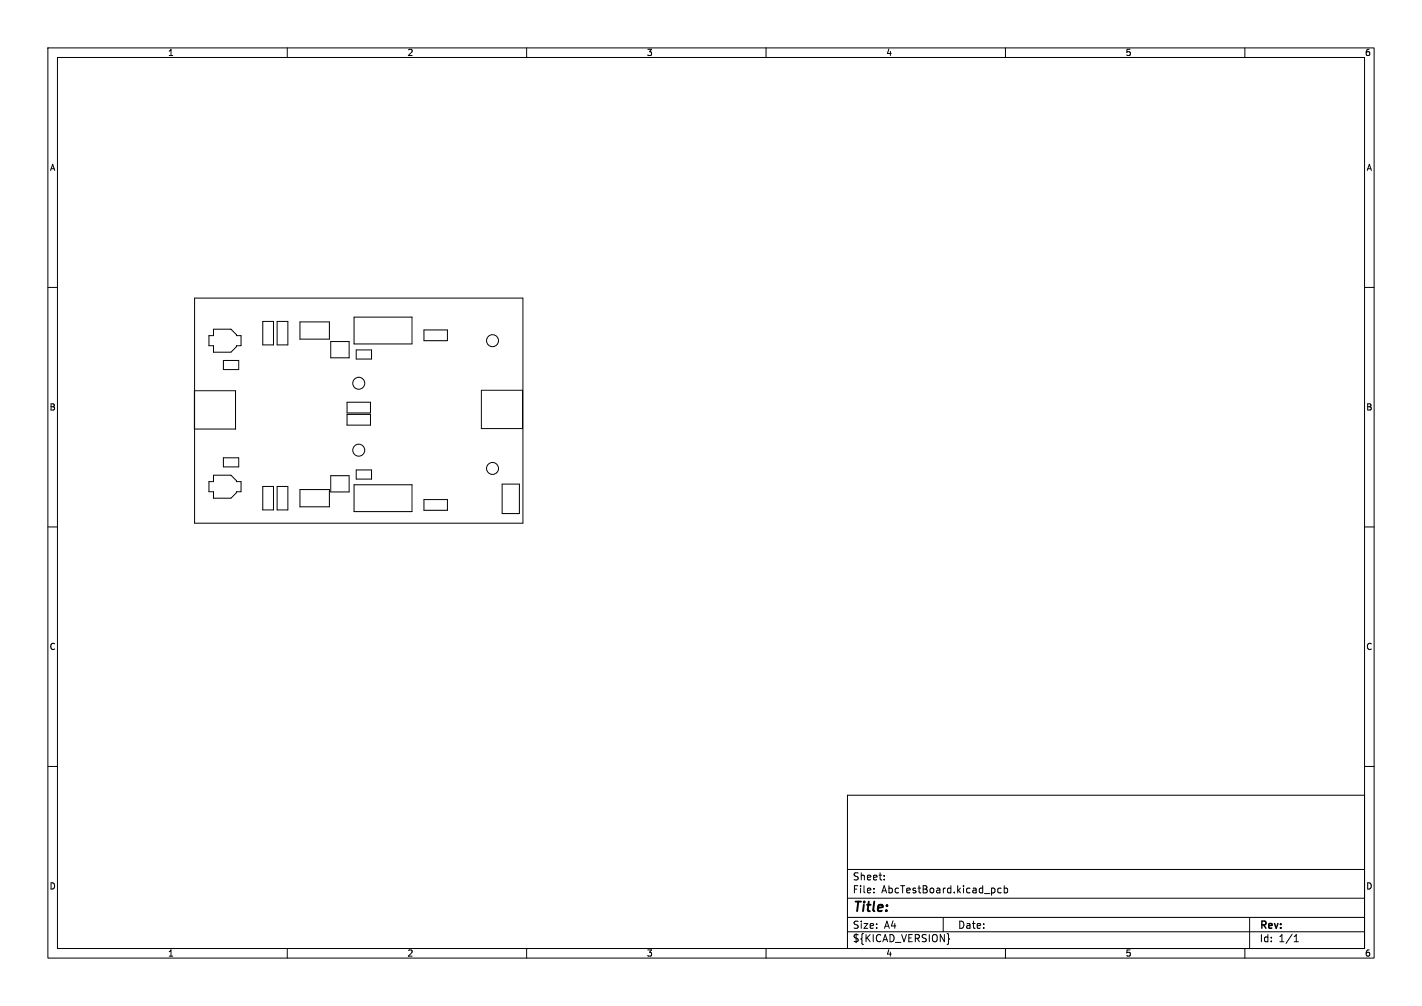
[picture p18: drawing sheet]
<svg xmlns="http://www.w3.org/2000/svg" width="297mm" height="210mm" viewBox="0 0 297 210" stroke-linecap="round" stroke-linejoin="round" font-family="sans-serif">
<defs><g id="words">
<text font-size="2.8" x="178" y="190.8">Title:</text>
<g font-size="2.1">
<text x="178" y="183.9">Sheet:</text>
<text x="178" y="186.6">File:</text>
<text x="184" y="186.6">AbcTestBoard.kicad_pcb</text>
<text x="178" y="196.8">${KICAD_VERSION}</text>
<text x="178" y="194">Size:</text>
<text x="184.6" y="194">A4</text>
<text x="200" y="194">Date:</text>
<text x="263" y="194.2">Rev:</text>
<text x="263" y="196.8">Id:</text>
<text x="267" y="196.8">1/1</text>
</g>
<g font-size="1.8">
<text x="35" y="11.8">1</text>
<text x="85" y="11.8">2</text>
<text x="135" y="11.8">3</text>
<text x="185" y="11.8">4</text>
<text x="235" y="11.8">5</text>
<text x="285" y="11.8">6</text>
<text x="10.4" y="35.8">A</text>
<text x="285.4" y="35.8">A</text>
<text x="10.3" y="85.8">B</text>
<text x="285.3" y="85.8">B</text>
<text x="10.3" y="135.8">C</text>
<text x="285.3" y="135.8">C</text>
<text x="10.3" y="185.8">D</text>
<text x="285.3" y="185.8">D</text>
<text x="35" y="199.8">1</text>
<text x="85" y="199.8">2</text>
<text x="135" y="199.8">3</text>
<text x="185" y="199.8">4</text>
<text x="235" y="199.8">5</text>
<text x="285" y="199.8">6</text>
</g>
</g></defs>
<g fill="none" stroke="#000" stroke-width=".21">
<path d="M10 10h277v190h-277zM12 12h273v186h-273zM60 10v2M110 10v2M160 10v2M210 10v2M260 10v2M10 60h2M285 60h2M40.6 62.2h68.6v47h-68.6zM44.6 68.7h3.6l1.2 1.2v.2h.9v2.1h-.9v.2l-1.2 1.1h-3.6v-1.3h-1v-2.1h1zM46.7 75.3h3.2v1.8h-3.2z"/>
<path d="M54.9 67.1h2.2v4.9h-2.2zM57.9 67.1h2.2v4.9h-2.2zM62.7 67.2h6.1v3.6h-6.1zM69.1 71.3h3.8v3.4h-3.8zM74 66.2h12.1v5.6h-12.1zM74.4 73h3.2v2h-3.2zM88.5 68.9h4.9v2.2h-4.9zM40.6 81.6h8.6v8h-8.6zM44.6 99.2h3.6l1.2 1.2v.1h.9v2.2h-.9v.1l-1.2 1.2h-3.6v-1.3h-1v-2.2h1zM46.7 95.6h3.2v1.9h-3.2zM69.1 99.3h3.8v3.4h-3.8zM72.5 84h4.9v2.2h-4.9z"/>
<path d="M72.5 86.5h4.9v2.2h-4.9zM74.4 98.1h3.2v1.9h-3.2zM100.5 81.5h8.6v8h-8.6zM10 110h2M54.9 101.5h2.2v4.9h-2.2zM57.9 101.5h2.2v4.9h-2.2zM62.7 102.2h6.1v3.6h-6.1zM74 101.2h12.1v5.6h-12.1zM88.5 104.3h4.9v2.2h-4.9zM104.9 101.1h3.6v6.1h-3.6zM285 110h2M10 160h2"/>
<path d="M285 160h2M177 166h108v32h-108zM60 198v2M110 198v2M160 198v2M177 194.5h108M177 191.5h108M177 187.5h108M177 181.5h108M182.5 186.3v.1M182.5 185.5v.1M184.7 183.6v.1"/>
<path d="M184.7 182.8v.1M197 191.5v3M198.1 195.8l.2 .2-.2 .2M209.1 185.5l-.4-.1-.3 .3 .1 .6h.6M209.7 185.5l.5-.1 .3 .3-.2 .6h-.6M209.7 184.9v1.5M210 198v2M260 198v2M261 191.5v6.5M270.3 196.6h.9M270.3 195.5l.4-.4v1.5"/>
<circle cx="102.9" cy="71.1" r="1.25"/>
<circle cx="74.9" cy="94" r="1.25"/>
<circle cx="74.9" cy="80" r="1.25"/>
<circle cx="102.9" cy="97.8" r="1.25"/>
</g>
<use href="#words"/>
</svg>
